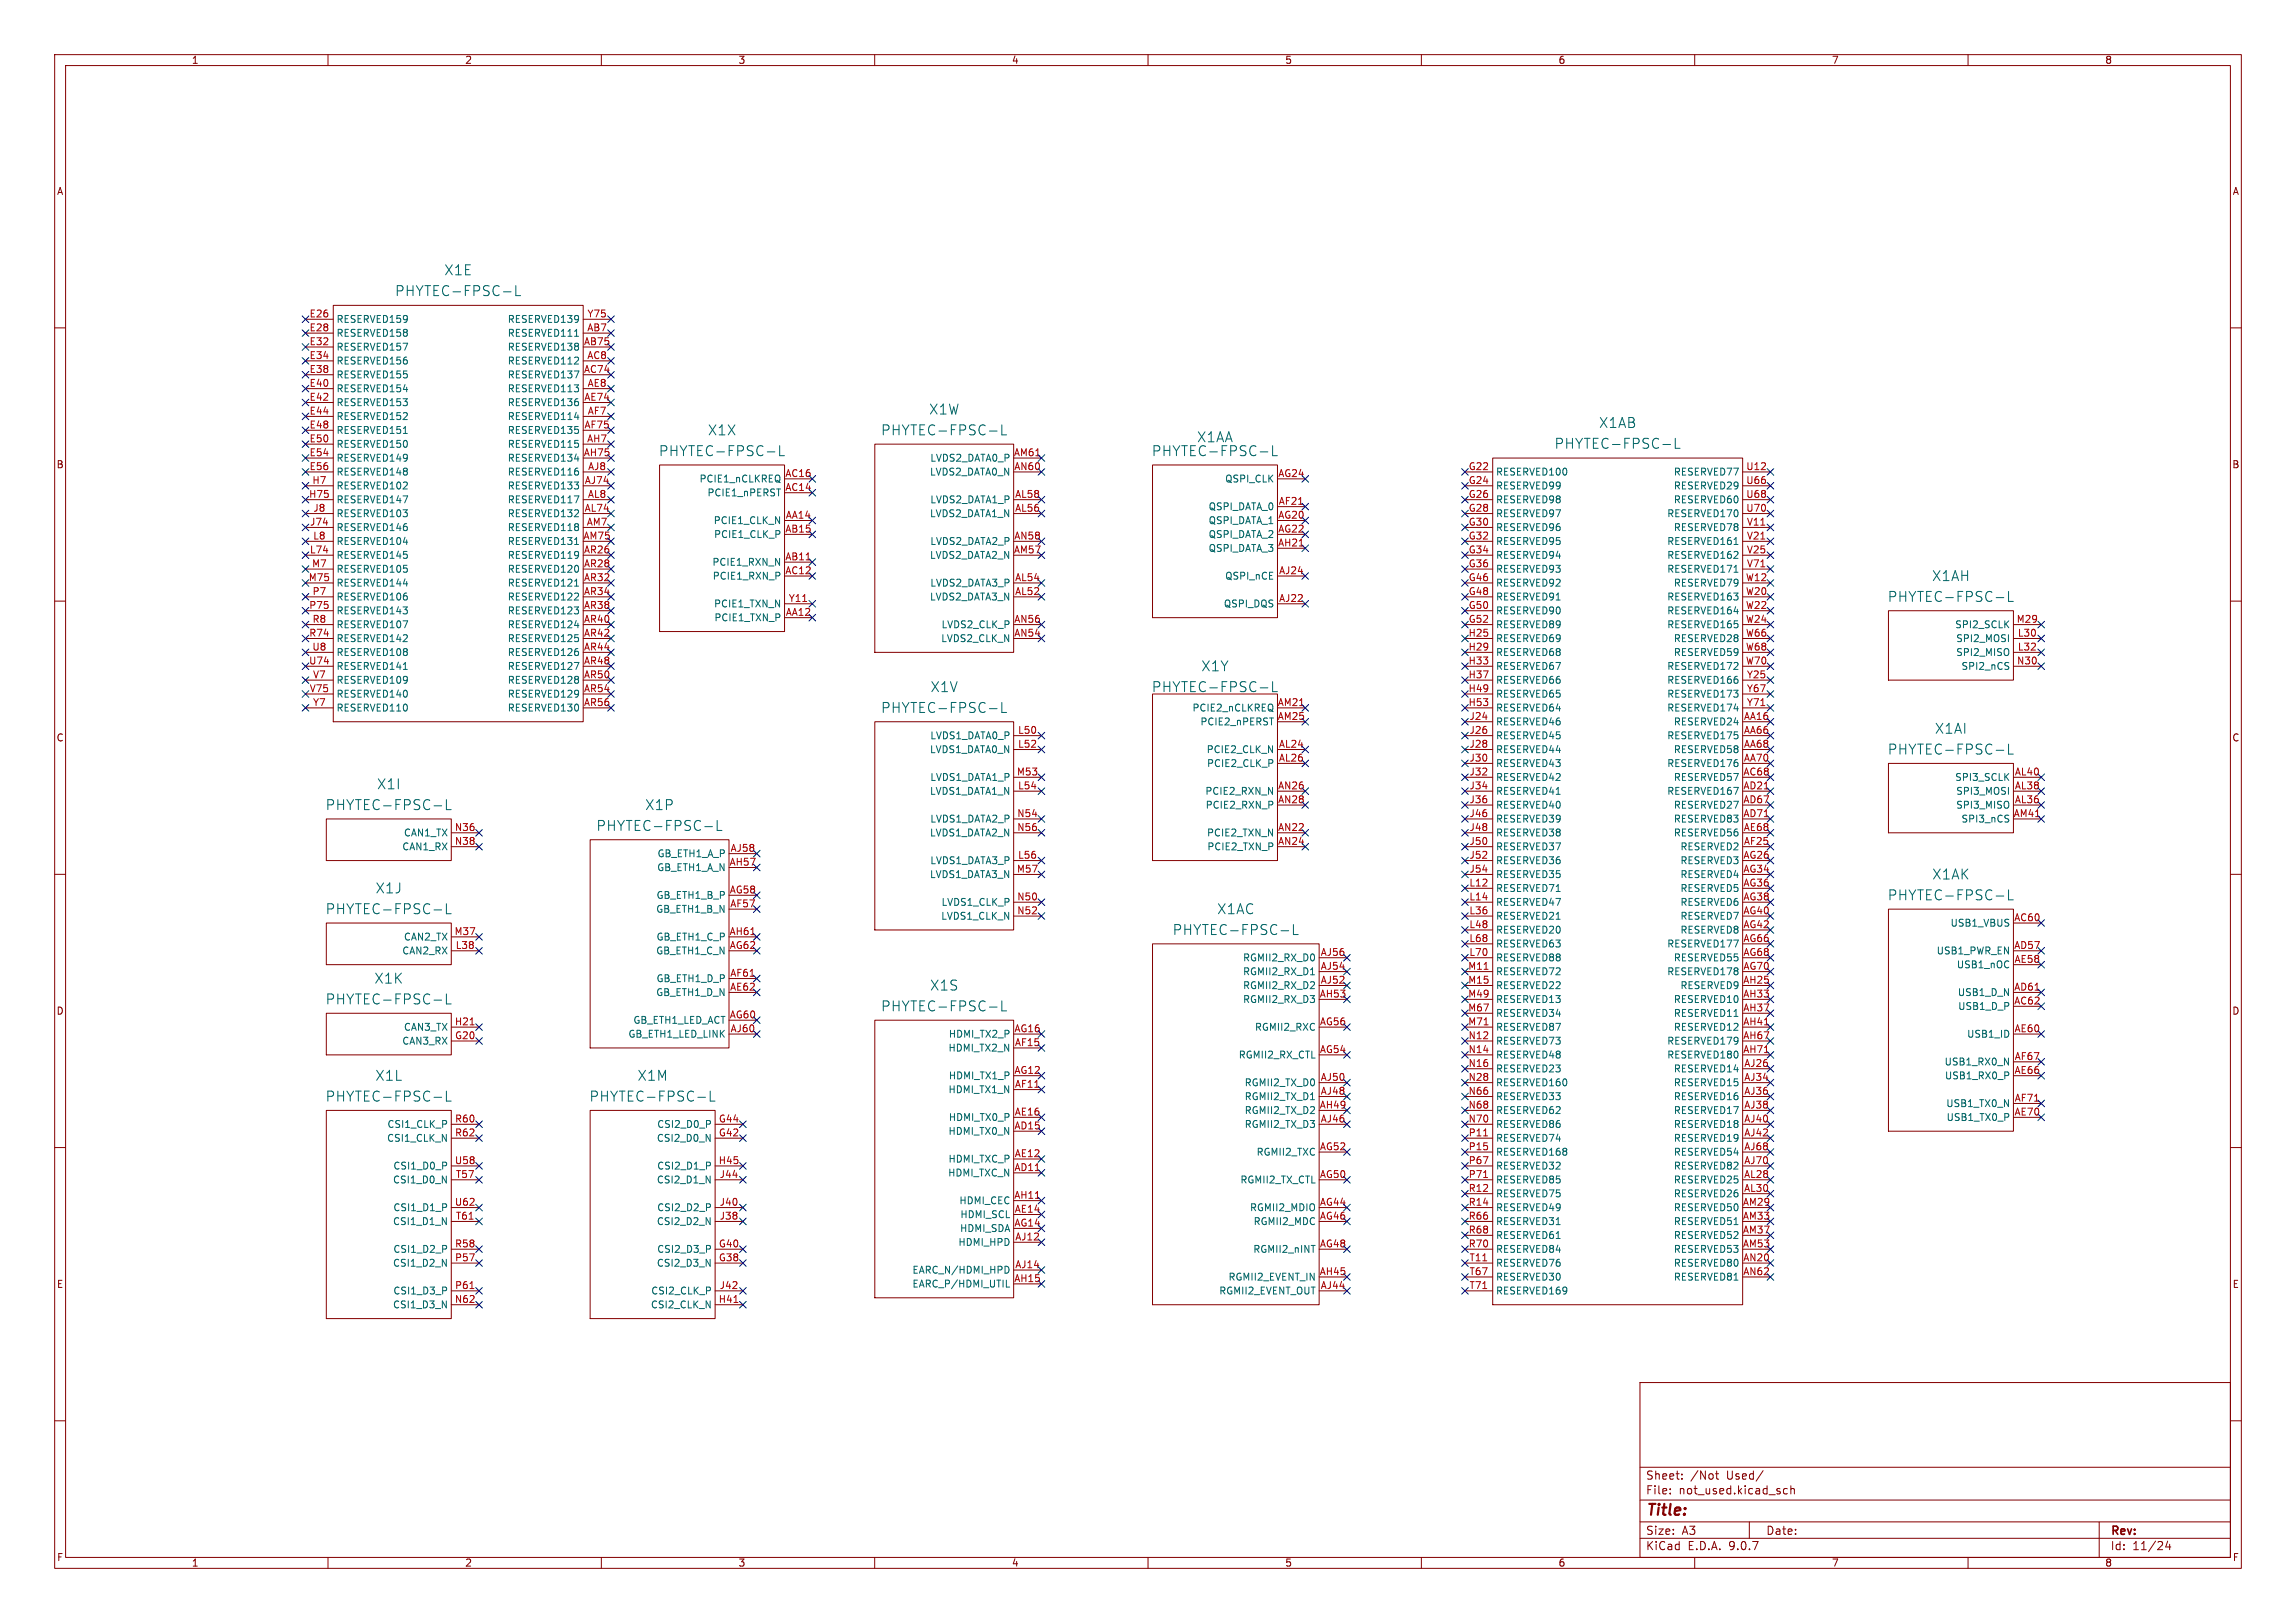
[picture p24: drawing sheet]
<svg xmlns="http://www.w3.org/2000/svg" width="420mm" height="297mm" viewBox="0 0 420 297" stroke-linecap="round" stroke-linejoin="round" font-family="sans-serif">
<defs><g id="words">
<text font-size="2.8" fill="#840000" x="301" y="277.9">Title:</text>
<g font-size="2.5" fill="#006464">
<text x="81.2" y="50.6">X1E</text>
<text x="72.2" y="54.4">PHYTEC-FPSC-L</text>
<text x="169.9" y="76.1">X1W</text>
<text x="120.5" y="83.7">PHYTEC-FPSC-L</text>
<text x="129.4" y="79.9">X1X</text>
<text x="161.1" y="79.9">PHYTEC-FPSC-L</text>
<text x="210.6" y="83.7">PHYTEC-FPSC-L</text>
<text x="218.9" y="81.2">X1AA</text>
<text x="284.3" y="82.3">PHYTEC-FPSC-L</text>
<text x="292.4" y="78.5">X1AB</text>
<text x="353.3" y="106.6">X1AH</text>
<text x="345.2" y="110.4">PHYTEC-FPSC-L</text>
<text x="219.7" y="123.1">X1Y</text>
<text x="161.1" y="130.7">PHYTEC-FPSC-L</text>
<text x="170.1" y="126.9">X1V</text>
<text x="210.6" y="126.9">PHYTEC-FPSC-L</text>
<text x="353.9" y="134.5">X1AI</text>
<text x="345.2" y="138.3">PHYTEC-FPSC-L</text>
<text x="59.5" y="148.5">PHYTEC-FPSC-L</text>
<text x="68.9" y="144.7">X1I</text>
<text x="117.9" y="148.5">X1P</text>
<text x="109" y="152.3">PHYTEC-FPSC-L</text>
<text x="353.4" y="161.2">X1AK</text>
<text x="59.5" y="167.5">PHYTEC-FPSC-L</text>
<text x="68.6" y="163.7">X1J</text>
<text x="222.6" y="167.5">X1AC</text>
<text x="345.2" y="165">PHYTEC-FPSC-L</text>
<text x="214.4" y="171.3">PHYTEC-FPSC-L</text>
<text x="59.5" y="184">PHYTEC-FPSC-L</text>
<text x="68.4" y="180.2">X1K</text>
<text x="161.1" y="185.3">PHYTEC-FPSC-L</text>
<text x="170.1" y="181.5">X1S</text>
<text x="68.6" y="198">X1L</text>
<text x="116.5" y="198">X1M</text>
<text x="59.5" y="201.8">PHYTEC-FPSC-L</text>
<text x="107.8" y="201.8">PHYTEC-FPSC-L</text>
</g>
<g font-size="2.1" fill="#840000">
<text x="301" y="273.7">File:</text>
<text x="301" y="271">Sheet:</text>
<text x="307.1" y="273.7">not_used.kicad_sch</text>
<text x="309.2" y="271">/Not</text>
<text x="315.9" y="271">Used/</text>
<text x="301" y="281.1">Size:</text>
<text x="307.6" y="281.1">A3</text>
<text x="323" y="281.1">Date:</text>
<text x="386" y="281.3">Rev:</text>
<text x="301" y="283.9">KiCad</text>
<text x="308.7" y="283.9">E.D.A.</text>
<text x="316.3" y="283.9">9.0.7</text>
<text x="386" y="283.9">Id:</text>
<text x="390.1" y="283.9">11/24</text>
</g>
<g font-size="1.8" fill="#840000">
<text x="35" y="11.9">1</text>
<text x="85" y="11.9">2</text>
<text x="135" y="11.9">3</text>
<text x="185" y="11.9">4</text>
<text x="235" y="11.9">5</text>
<text x="285" y="11.9">6</text>
<text x="335" y="11.9">7</text>
<text x="385" y="11.9">8</text>
<text x="10.3" y="35.9">A</text>
<text x="408.3" y="35.9">A</text>
<text x="10.3" y="85.9">B</text>
<text x="408.2" y="85.9">B</text>
<text x="10.3" y="135.9">C</text>
<text x="408.2" y="135.9">C</text>
<text x="10.3" y="185.9">D</text>
<text x="408.2" y="185.9">D</text>
<text x="10.3" y="235.9">E</text>
<text x="408.3" y="235.9">E</text>
<text x="10.3" y="285.9">F</text>
<text x="35" y="286.9">1</text>
<text x="85" y="286.9">2</text>
<text x="135" y="286.9">3</text>
<text x="185" y="286.9">4</text>
<text x="235" y="286.9">5</text>
<text x="285" y="286.9">6</text>
<text x="335" y="286.9">7</text>
<text x="385" y="286.9">8</text>
<text x="408.3" y="285.9">F</text>
</g>
<g font-size="1.8" fill="#a90000">
<text x="56.5" y="58.2">E26</text>
<text x="107.4" y="58.2">Y75</text>
<text x="56.5" y="60.7">E28</text>
<text x="56.5" y="63.2">E32</text>
<text x="56.5" y="65.8">E34</text>
<text x="106.7" y="63.2">AB75</text>
<text x="107.3" y="60.7">AB7</text>
<text x="107.3" y="65.8">AC8</text>
<text x="56.5" y="68.3">E38</text>
<text x="56.5" y="70.9">E40</text>
<text x="106.7" y="68.3">AC74</text>
<text x="107.4" y="70.9">AE8</text>
<text x="56.5" y="73.4">E42</text>
<text x="56.5" y="75.9">E44</text>
<text x="106.8" y="73.4">AE74</text>
<text x="107.4" y="75.9">AF7</text>
<text x="56.5" y="78.5">E48</text>
<text x="56.5" y="81">E50</text>
<text x="56.5" y="83.6">E54</text>
<text x="106.7" y="83.6">AH75</text>
<text x="106.8" y="78.5">AF75</text>
<text x="107.3" y="81">AH7</text>
<text x="185.4" y="83.6">AM61</text>
<text x="56.5" y="86.1">E56</text>
<text x="57" y="88.6">H7</text>
<text x="106.9" y="88.6">AJ74</text>
<text x="107.5" y="86.1">AJ8</text>
<text x="143.6" y="87.4">AC16</text>
<text x="143.6" y="89.9">AC14</text>
<text x="185.4" y="86.1">AN60</text>
<text x="233.7" y="87.4">AG24</text>
<text x="268.6" y="86.1">G22</text>
<text x="268.6" y="88.6">G24</text>
<text x="319.3" y="86.1">U12</text>
<text x="319.3" y="88.6">U66</text>
<text x="56.4" y="91.2">H75</text>
<text x="57.2" y="93.7">J8</text>
<text x="106.9" y="93.7">AL74</text>
<text x="107.5" y="91.2">AL8</text>
<text x="143.7" y="95">AA14</text>
<text x="185.6" y="91.2">AL58</text>
<text x="185.6" y="93.7">AL56</text>
<text x="233.7" y="95">AG20</text>
<text x="233.8" y="92.5">AF21</text>
<text x="268.6" y="91.2">G26</text>
<text x="268.6" y="93.7">G28</text>
<text x="319.3" y="91.2">U68</text>
<text x="319.3" y="93.7">U70</text>
<text x="56.6" y="101.3">L74</text>
<text x="56.6" y="96.3">J74</text>
<text x="57.2" y="98.8">L8</text>
<text x="106.6" y="98.8">AM75</text>
<text x="106.7" y="101.3">AR26</text>
<text x="107.2" y="96.3">AM7</text>
<text x="143.6" y="97.5">AB15</text>
<text x="185.4" y="101.3">AM57</text>
<text x="185.4" y="98.8">AN58</text>
<text x="233.7" y="100.1">AH21</text>
<text x="233.7" y="97.5">AG22</text>
<text x="268.6" y="96.3">G30</text>
<text x="268.6" y="98.8">G32</text>
<text x="268.6" y="101.3">G34</text>
<text x="319.5" y="96.3">V11</text>
<text x="319.5" y="98.8">V21</text>
<text x="319.5" y="101.3">V25</text>
<text x="56.4" y="106.4">M75</text>
<text x="57" y="103.9">M7</text>
<text x="106.7" y="103.9">AR28</text>
<text x="106.7" y="106.4">AR32</text>
<text x="143.6" y="102.6">AB11</text>
<text x="143.6" y="105.2">AC12</text>
<text x="185.6" y="106.4">AL54</text>
<text x="233.9" y="105.2">AJ24</text>
<text x="268.6" y="103.9">G36</text>
<text x="268.6" y="106.4">G46</text>
<text x="319.3" y="106.4">W12</text>
<text x="319.5" y="103.9">V71</text>
<text x="56.5" y="111.5">P75</text>
<text x="57.1" y="109">P7</text>
<text x="106.7" y="109">AR34</text>
<text x="106.7" y="111.5">AR38</text>
<text x="143.7" y="112.8">AA12</text>
<text x="144.2" y="110.2">Y11</text>
<text x="185.6" y="109">AL52</text>
<text x="233.9" y="110.2">AJ22</text>
<text x="268.6" y="109">G48</text>
<text x="268.6" y="111.5">G50</text>
<text x="319.3" y="109">W20</text>
<text x="319.3" y="111.5">W22</text>
<text x="56.5" y="116.6">R74</text>
<text x="57" y="119.1">U8</text>
<text x="57.1" y="114">R8</text>
<text x="106.7" y="114">AR40</text>
<text x="106.7" y="116.6">AR42</text>
<text x="106.7" y="119.1">AR44</text>
<text x="185.4" y="114">AN56</text>
<text x="185.4" y="116.6">AN54</text>
<text x="268.5" y="116.6">H25</text>
<text x="268.5" y="119.1">H29</text>
<text x="268.6" y="114">G52</text>
<text x="319.3" y="114">W24</text>
<text x="319.3" y="116.6">W66</text>
<text x="319.3" y="119.1">W68</text>
<text x="368.8" y="114">M29</text>
<text x="369" y="116.6">L30</text>
<text x="369" y="119.1">L32</text>
<text x="56.4" y="121.7">U74</text>
<text x="57.2" y="124.2">V7</text>
<text x="106.7" y="121.7">AR48</text>
<text x="106.7" y="124.2">AR50</text>
<text x="268.5" y="121.7">H33</text>
<text x="268.5" y="124.2">H37</text>
<text x="319.3" y="121.7">W70</text>
<text x="319.5" y="124.2">Y25</text>
<text x="368.9" y="121.7">N30</text>
<text x="56.6" y="126.7">V75</text>
<text x="57.2" y="129.3">Y7</text>
<text x="106.7" y="126.7">AR54</text>
<text x="106.7" y="129.3">AR56</text>
<text x="233.6" y="129.3">AM21</text>
<text x="233.6" y="131.8">AM25</text>
<text x="268.5" y="126.7">H49</text>
<text x="268.5" y="129.3">H53</text>
<text x="268.7" y="131.8">J24</text>
<text x="318.9" y="131.8">AA16</text>
<text x="319.5" y="126.7">Y67</text>
<text x="319.5" y="129.3">Y71</text>
<text x="186.1" y="134.4">L50</text>
<text x="186.1" y="136.9">L52</text>
<text x="233.9" y="136.9">AL24</text>
<text x="268.7" y="134.4">J26</text>
<text x="268.7" y="136.9">J28</text>
<text x="318.9" y="134.4">AA66</text>
<text x="318.9" y="136.9">AA68</text>
<text x="185.9" y="142">M53</text>
<text x="233.9" y="139.4">AL26</text>
<text x="268.7" y="139.4">J30</text>
<text x="268.7" y="142">J32</text>
<text x="318.8" y="142">AC68</text>
<text x="318.9" y="139.4">AA70</text>
<text x="368.5" y="142">AL40</text>
<text x="186" y="149.6">N54</text>
<text x="186.1" y="144.5">L54</text>
<text x="233.7" y="144.5">AN26</text>
<text x="233.7" y="147.1">AN28</text>
<text x="268.7" y="144.5">J34</text>
<text x="268.7" y="147.1">J36</text>
<text x="268.7" y="149.6">J46</text>
<text x="318.8" y="144.5">AD21</text>
<text x="318.8" y="147.1">AD67</text>
<text x="318.8" y="149.6">AD71</text>
<text x="368.3" y="149.6">AM41</text>
<text x="368.5" y="144.5">AL38</text>
<text x="368.5" y="147.1">AL36</text>
<text x="83.1" y="152.1">N36</text>
<text x="83.1" y="154.7">N38</text>
<text x="133.6" y="156">AJ58</text>
<text x="186" y="152.1">N56</text>
<text x="233.7" y="152.1">AN22</text>
<text x="233.7" y="154.7">AN24</text>
<text x="268.7" y="152.1">J48</text>
<text x="268.7" y="154.7">J50</text>
<text x="318.9" y="152.1">AE68</text>
<text x="318.9" y="154.7">AF25</text>
<text x="133.4" y="158.5">AH57</text>
<text x="185.9" y="159.8">M57</text>
<text x="186.1" y="157.2">L56</text>
<text x="268.7" y="157.2">J52</text>
<text x="268.7" y="159.8">J54</text>
<text x="318.8" y="157.2">AG26</text>
<text x="318.8" y="159.8">AG34</text>
<text x="133.4" y="163.6">AG58</text>
<text x="133.5" y="166.1">AF57</text>
<text x="186" y="164.8">N50</text>
<text x="186" y="167.4">N52</text>
<text x="268.7" y="162.3">L12</text>
<text x="268.7" y="164.8">L14</text>
<text x="268.7" y="167.4">L36</text>
<text x="318.8" y="162.3">AG36</text>
<text x="318.8" y="164.8">AG38</text>
<text x="318.8" y="167.4">AG40</text>
<text x="83.1" y="171.2">M37</text>
<text x="83.3" y="173.7">L38</text>
<text x="133.4" y="171.2">AH61</text>
<text x="133.4" y="173.7">AG62</text>
<text x="268.7" y="169.9">L48</text>
<text x="268.7" y="172.5">L68</text>
<text x="318.8" y="169.9">AG42</text>
<text x="318.8" y="172.5">AG66</text>
<text x="368.3" y="168.7">AC60</text>
<text x="368.3" y="173.7">AD57</text>
<text x="133.5" y="178.8">AF61</text>
<text x="241.5" y="175">AJ56</text>
<text x="241.5" y="177.5">AJ54</text>
<text x="268.5" y="177.5">M11</text>
<text x="268.7" y="175">L70</text>
<text x="318.8" y="175">AG68</text>
<text x="318.8" y="177.5">AG70</text>
<text x="368.4" y="176.3">AE58</text>
<text x="133.5" y="181.4">AE62</text>
<text x="241.3" y="182.6">AH53</text>
<text x="241.5" y="180.1">AJ52</text>
<text x="268.5" y="180.1">M15</text>
<text x="268.5" y="182.6">M49</text>
<text x="268.5" y="185.2">M67</text>
<text x="318.8" y="180.1">AH25</text>
<text x="318.8" y="182.6">AH33</text>
<text x="318.8" y="185.2">AH37</text>
<text x="368.3" y="181.4">AD61</text>
<text x="368.3" y="183.9">AC62</text>
<text x="83.1" y="187.7">H21</text>
<text x="83.1" y="190.2">G20</text>
<text x="133.4" y="186.4">AG60</text>
<text x="133.6" y="189">AJ60</text>
<text x="185.5" y="189">AG16</text>
<text x="185.6" y="191.5">AF15</text>
<text x="241.3" y="187.7">AG56</text>
<text x="268.5" y="187.7">M71</text>
<text x="268.5" y="190.2">N12</text>
<text x="318.8" y="187.7">AH41</text>
<text x="318.8" y="190.2">AH67</text>
<text x="368.4" y="189">AE60</text>
<text x="185.5" y="196.6">AG12</text>
<text x="241.3" y="192.8">AG54</text>
<text x="241.5" y="197.9">AJ50</text>
<text x="268.5" y="192.8">N14</text>
<text x="268.5" y="195.3">N16</text>
<text x="268.5" y="197.9">N28</text>
<text x="318.8" y="192.8">AH71</text>
<text x="319" y="195.3">AJ26</text>
<text x="319" y="197.9">AJ34</text>
<text x="368.4" y="196.6">AE66</text>
<text x="368.4" y="194.1">AF67</text>
<text x="185.6" y="199.1">AF11</text>
<text x="241.3" y="202.9">AH49</text>
<text x="241.5" y="200.4">AJ48</text>
<text x="268.5" y="200.4">N66</text>
<text x="268.5" y="202.9">N68</text>
<text x="319" y="200.4">AJ36</text>
<text x="319" y="202.9">AJ38</text>
<text x="368.4" y="201.7">AF71</text>
<text x="83.1" y="205.5">R60</text>
<text x="83.1" y="208">R62</text>
<text x="131.4" y="205.5">G44</text>
<text x="131.4" y="208">G42</text>
<text x="185.5" y="206.8">AD15</text>
<text x="185.5" y="204.2">AE16</text>
<text x="241.5" y="205.5">AJ46</text>
<text x="268.5" y="205.5">N70</text>
<text x="268.6" y="208">P11</text>
<text x="319" y="205.5">AJ40</text>
<text x="319" y="208">AJ42</text>
<text x="368.4" y="204.2">AE70</text>
<text x="83.1" y="213.1">U58</text>
<text x="83.3" y="215.6">T57</text>
<text x="131.4" y="213.1">H45</text>
<text x="131.6" y="215.6">J44</text>
<text x="185.5" y="214.4">AD11</text>
<text x="185.5" y="211.8">AE12</text>
<text x="241.3" y="210.6">AG52</text>
<text x="241.3" y="215.6">AG50</text>
<text x="268.6" y="210.6">P15</text>
<text x="268.6" y="213.1">P67</text>
<text x="268.6" y="215.6">P71</text>
<text x="318.9" y="215.6">AL28</text>
<text x="319" y="210.6">AJ68</text>
<text x="319" y="213.1">AJ70</text>
<text x="83.1" y="220.7">U62</text>
<text x="131.6" y="220.7">J40</text>
<text x="185.4" y="219.5">AH11</text>
<text x="185.5" y="222">AE14</text>
<text x="241.3" y="220.7">AG44</text>
<text x="268.6" y="218.2">R12</text>
<text x="268.6" y="220.7">R14</text>
<text x="318.7" y="220.7">AM29</text>
<text x="318.9" y="218.2">AL30</text>
<text x="83.3" y="223.3">T61</text>
<text x="131.6" y="223.3">J38</text>
<text x="185.5" y="224.5">AG14</text>
<text x="185.6" y="227.1">AJ12</text>
<text x="241.3" y="223.3">AG46</text>
<text x="268.6" y="223.3">R66</text>
<text x="268.6" y="225.8">R68</text>
<text x="318.7" y="223.3">AM33</text>
<text x="318.7" y="225.8">AM37</text>
<text x="83.1" y="228.3">R58</text>
<text x="83.1" y="230.9">P57</text>
<text x="131.4" y="228.3">G40</text>
<text x="131.4" y="230.9">G38</text>
<text x="185.6" y="232.2">AJ14</text>
<text x="241.3" y="233.4">AH45</text>
<text x="241.3" y="228.3">AG48</text>
<text x="268.6" y="228.3">R70</text>
<text x="268.7" y="230.9">T11</text>
<text x="268.7" y="233.4">T67</text>
<text x="318.7" y="228.3">AM53</text>
<text x="318.8" y="230.9">AN20</text>
<text x="318.8" y="233.4">AN62</text>
<text x="83.1" y="238.5">N62</text>
<text x="83.1" y="236">P61</text>
<text x="131.4" y="238.5">H41</text>
<text x="131.6" y="236">J42</text>
<text x="185.4" y="234.7">AH15</text>
<text x="241.5" y="236">AJ44</text>
<text x="268.7" y="236">T71</text>
</g>
<g font-size="1.8" fill="#006464">
<text x="61.5" y="59.3">RESERVED159</text>
<text x="92.8" y="59.3">RESERVED139</text>
<text x="61.5" y="61.8">RESERVED158</text>
<text x="61.5" y="64.4">RESERVED157</text>
<text x="92.8" y="61.8">RESERVED111</text>
<text x="92.8" y="64.4">RESERVED138</text>
<text x="61.5" y="66.9">RESERVED156</text>
<text x="61.5" y="69.4">RESERVED155</text>
<text x="61.5" y="72">RESERVED154</text>
<text x="92.8" y="66.9">RESERVED112</text>
<text x="92.8" y="69.4">RESERVED137</text>
<text x="92.8" y="72">RESERVED113</text>
<text x="61.5" y="74.5">RESERVED153</text>
<text x="61.5" y="77.1">RESERVED152</text>
<text x="92.8" y="74.5">RESERVED136</text>
<text x="92.8" y="77.1">RESERVED114</text>
<text x="61.5" y="79.6">RESERVED151</text>
<text x="61.5" y="82.1">RESERVED150</text>
<text x="92.8" y="79.6">RESERVED135</text>
<text x="92.8" y="82.1">RESERVED115</text>
<text x="61.5" y="84.7">RESERVED149</text>
<text x="61.5" y="87.2">RESERVED148</text>
<text x="61.5" y="89.8">RESERVED102</text>
<text x="92.8" y="84.7">RESERVED134</text>
<text x="92.8" y="87.2">RESERVED116</text>
<text x="92.8" y="89.8">RESERVED133</text>
<text x="127.9" y="88.5">PCIE1_nCLKREQ</text>
<text x="170" y="87.2">LVDS2_DATA0_N</text>
<text x="170.1" y="84.7">LVDS2_DATA0_P</text>
<text x="224" y="88.5">QSPI_CLK</text>
<text x="273.6" y="87.2">RESERVED100</text>
<text x="273.6" y="89.8">RESERVED99</text>
<text x="306.1" y="87.2">RESERVED77</text>
<text x="306.1" y="89.8">RESERVED29</text>
<text x="61.5" y="92.3">RESERVED147</text>
<text x="61.5" y="94.8">RESERVED103</text>
<text x="92.8" y="92.3">RESERVED117</text>
<text x="92.8" y="94.8">RESERVED132</text>
<text x="129.3" y="91">PCIE1_nPERST</text>
<text x="170" y="94.8">LVDS2_DATA1_N</text>
<text x="170.1" y="92.3">LVDS2_DATA1_P</text>
<text x="221" y="93.6">QSPI_DATA_0</text>
<text x="273.6" y="92.3">RESERVED98</text>
<text x="273.6" y="94.8">RESERVED97</text>
<text x="304.9" y="94.8">RESERVED170</text>
<text x="306.1" y="92.3">RESERVED60</text>
<text x="61.5" y="97.4">RESERVED146</text>
<text x="61.5" y="99.9">RESERVED104</text>
<text x="92.8" y="97.4">RESERVED118</text>
<text x="92.8" y="99.9">RESERVED131</text>
<text x="130.5" y="96.1">PCIE1_CLK_N</text>
<text x="130.5" y="98.7">PCIE1_CLK_P</text>
<text x="170.1" y="99.9">LVDS2_DATA2_P</text>
<text x="221" y="96.1">QSPI_DATA_1</text>
<text x="221" y="98.7">QSPI_DATA_2</text>
<text x="221" y="101.2">QSPI_DATA_3</text>
<text x="273.6" y="97.4">RESERVED96</text>
<text x="273.6" y="99.9">RESERVED95</text>
<text x="304.9" y="99.9">RESERVED161</text>
<text x="306.1" y="97.4">RESERVED78</text>
<text x="61.5" y="102.5">RESERVED145</text>
<text x="61.5" y="105">RESERVED105</text>
<text x="61.5" y="107.5">RESERVED144</text>
<text x="92.8" y="102.5">RESERVED119</text>
<text x="92.8" y="105">RESERVED120</text>
<text x="92.8" y="107.5">RESERVED121</text>
<text x="130.2" y="103.7">PCIE1_RXN_N</text>
<text x="130.3" y="106.3">PCIE1_RXN_P</text>
<text x="170" y="102.5">LVDS2_DATA2_N</text>
<text x="170.1" y="107.5">LVDS2_DATA3_P</text>
<text x="224" y="106.3">QSPI_nCE</text>
<text x="273.6" y="102.5">RESERVED94</text>
<text x="273.6" y="105">RESERVED93</text>
<text x="273.6" y="107.5">RESERVED92</text>
<text x="304.9" y="102.5">RESERVED162</text>
<text x="304.9" y="105">RESERVED171</text>
<text x="306.1" y="107.5">RESERVED79</text>
<text x="61.5" y="110.1">RESERVED106</text>
<text x="61.5" y="112.6">RESERVED143</text>
<text x="92.8" y="110.1">RESERVED122</text>
<text x="92.8" y="112.6">RESERVED123</text>
<text x="130.5" y="111.4">PCIE1_TXN_N</text>
<text x="130.6" y="113.9">PCIE1_TXN_P</text>
<text x="170" y="110.1">LVDS2_DATA3_N</text>
<text x="223.8" y="111.4">QSPI_DQS</text>
<text x="273.6" y="110.1">RESERVED91</text>
<text x="273.6" y="112.6">RESERVED90</text>
<text x="304.9" y="110.1">RESERVED163</text>
<text x="304.9" y="112.6">RESERVED164</text>
<text x="61.5" y="115.2">RESERVED107</text>
<text x="61.5" y="117.7">RESERVED142</text>
<text x="92.8" y="115.2">RESERVED124</text>
<text x="92.8" y="117.7">RESERVED125</text>
<text x="172.1" y="117.7">LVDS2_CLK_N</text>
<text x="172.1" y="115.2">LVDS2_CLK_P</text>
<text x="273.6" y="115.2">RESERVED89</text>
<text x="273.6" y="117.7">RESERVED69</text>
<text x="304.9" y="115.2">RESERVED165</text>
<text x="306.1" y="117.7">RESERVED28</text>
<text x="357.5" y="115.2">SPI2_SCLK</text>
<text x="357.7" y="117.7">SPI2_MOSI</text>
<text x="61.5" y="120.2">RESERVED108</text>
<text x="61.5" y="122.8">RESERVED141</text>
<text x="61.5" y="125.3">RESERVED109</text>
<text x="92.8" y="120.2">RESERVED126</text>
<text x="92.8" y="122.8">RESERVED127</text>
<text x="92.8" y="125.3">RESERVED128</text>
<text x="273.6" y="120.2">RESERVED68</text>
<text x="273.6" y="122.8">RESERVED67</text>
<text x="273.6" y="125.3">RESERVED66</text>
<text x="304.9" y="122.8">RESERVED172</text>
<text x="304.9" y="125.3">RESERVED166</text>
<text x="306.1" y="120.2">RESERVED59</text>
<text x="357.7" y="120.2">SPI2_MISO</text>
<text x="358.7" y="122.8">SPI2_nCS</text>
<text x="61.5" y="127.9">RESERVED140</text>
<text x="61.5" y="130.4">RESERVED110</text>
<text x="92.8" y="127.9">RESERVED129</text>
<text x="92.8" y="130.4">RESERVED130</text>
<text x="218" y="130.4">PCIE2_nCLKREQ</text>
<text x="273.6" y="127.9">RESERVED65</text>
<text x="273.6" y="130.4">RESERVED64</text>
<text x="304.9" y="127.9">RESERVED173</text>
<text x="304.9" y="130.4">RESERVED174</text>
<text x="170.1" y="135.5">LVDS1_DATA0_P</text>
<text x="219.5" y="132.9">PCIE2_nPERST</text>
<text x="273.6" y="132.9">RESERVED46</text>
<text x="273.6" y="135.5">RESERVED45</text>
<text x="304.9" y="135.5">RESERVED175</text>
<text x="306.1" y="132.9">RESERVED24</text>
<text x="170" y="138">LVDS1_DATA0_N</text>
<text x="170.1" y="143.1">LVDS1_DATA1_P</text>
<text x="220.6" y="138">PCIE2_CLK_N</text>
<text x="220.7" y="140.6">PCIE2_CLK_P</text>
<text x="273.6" y="138">RESERVED44</text>
<text x="273.6" y="140.6">RESERVED43</text>
<text x="273.6" y="143.1">RESERVED42</text>
<text x="304.9" y="140.6">RESERVED176</text>
<text x="306.1" y="138">RESERVED58</text>
<text x="306.1" y="143.1">RESERVED57</text>
<text x="357.5" y="143.1">SPI3_SCLK</text>
<text x="170" y="145.6">LVDS1_DATA1_N</text>
<text x="220.4" y="145.6">PCIE2_RXN_N</text>
<text x="220.5" y="148.2">PCIE2_RXN_P</text>
<text x="273.6" y="145.6">RESERVED41</text>
<text x="273.6" y="148.2">RESERVED40</text>
<text x="304.9" y="145.6">RESERVED167</text>
<text x="306.1" y="148.2">RESERVED27</text>
<text x="357.7" y="145.6">SPI3_MOSI</text>
<text x="357.7" y="148.2">SPI3_MISO</text>
<text x="73.5" y="155.8">CAN1_RX</text>
<text x="73.8" y="153.3">CAN1_TX</text>
<text x="170" y="153.3">LVDS1_DATA2_N</text>
<text x="170.1" y="150.7">LVDS1_DATA2_P</text>
<text x="220.7" y="153.3">PCIE2_TXN_N</text>
<text x="220.8" y="155.8">PCIE2_TXN_P</text>
<text x="273.6" y="150.7">RESERVED39</text>
<text x="273.6" y="153.3">RESERVED38</text>
<text x="273.6" y="155.8">RESERVED37</text>
<text x="306.1" y="150.7">RESERVED83</text>
<text x="306.1" y="153.3">RESERVED56</text>
<text x="307.3" y="155.8">RESERVED2</text>
<text x="358.7" y="150.7">SPI3_nCS</text>
<text x="120.1" y="159.6">GB_ETH1_A_N</text>
<text x="120.2" y="157.1">GB_ETH1_A_P</text>
<text x="170" y="160.9">LVDS1_DATA3_N</text>
<text x="170.1" y="158.3">LVDS1_DATA3_P</text>
<text x="273.6" y="158.3">RESERVED36</text>
<text x="273.6" y="160.9">RESERVED35</text>
<text x="307.3" y="158.3">RESERVED3</text>
<text x="307.3" y="160.9">RESERVED4</text>
<text x="119.9" y="167.2">GB_ETH1_B_N</text>
<text x="120" y="164.7">GB_ETH1_B_P</text>
<text x="172.1" y="166">LVDS1_CLK_P</text>
<text x="273.6" y="163.4">RESERVED71</text>
<text x="273.6" y="166">RESERVED47</text>
<text x="307.3" y="163.4">RESERVED5</text>
<text x="307.3" y="166">RESERVED6</text>
<text x="73.8" y="172.3">CAN2_TX</text>
<text x="120" y="172.3">GB_ETH1_C_P</text>
<text x="172.1" y="168.5">LVDS1_CLK_N</text>
<text x="273.6" y="168.5">RESERVED21</text>
<text x="273.6" y="171">RESERVED20</text>
<text x="273.6" y="173.6">RESERVED63</text>
<text x="304.9" y="173.6">RESERVED177</text>
<text x="307.3" y="168.5">RESERVED7</text>
<text x="307.3" y="171">RESERVED8</text>
<text x="356.7" y="169.8">USB1_VBUS</text>
<text x="73.5" y="174.9">CAN2_RX</text>
<text x="119.9" y="174.9">GB_ETH1_C_N</text>
<text x="120" y="179.9">GB_ETH1_D_P</text>
<text x="227.3" y="176.1">RGMII2_RX_D0</text>
<text x="227.3" y="178.7">RGMII2_RX_D1</text>
<text x="273.6" y="176.1">RESERVED88</text>
<text x="273.6" y="178.7">RESERVED72</text>
<text x="304.9" y="178.7">RESERVED178</text>
<text x="306.1" y="176.1">RESERVED55</text>
<text x="354.2" y="174.9">USB1_PWR_EN</text>
<text x="357.9" y="177.4">USB1_nOC</text>
<text x="119.9" y="182.5">GB_ETH1_D_N</text>
<text x="227.3" y="181.2">RGMII2_RX_D2</text>
<text x="227.3" y="183.7">RGMII2_RX_D3</text>
<text x="273.6" y="181.2">RESERVED22</text>
<text x="273.6" y="183.7">RESERVED13</text>
<text x="306.1" y="183.7">RESERVED10</text>
<text x="307.3" y="181.2">RESERVED9</text>
<text x="358" y="182.5">USB1_D_N</text>
<text x="358.1" y="185">USB1_D_P</text>
<text x="73.5" y="191.4">CAN3_RX</text>
<text x="73.8" y="188.8">CAN3_TX</text>
<text x="114.9" y="190.1">GB_ETH1_LED_LINK</text>
<text x="115.8" y="187.6">GB_ETH1_LED_ACT</text>
<text x="173.5" y="190.1">HDMI_TX2_P</text>
<text x="229.5" y="188.8">RGMII2_RXC</text>
<text x="273.6" y="186.3">RESERVED34</text>
<text x="273.6" y="188.8">RESERVED87</text>
<text x="273.6" y="191.4">RESERVED73</text>
<text x="304.9" y="191.4">RESERVED179</text>
<text x="306.1" y="186.3">RESERVED11</text>
<text x="306.1" y="188.8">RESERVED12</text>
<text x="359.7" y="190.1">USB1_ID</text>
<text x="173.4" y="192.6">HDMI_TX2_N</text>
<text x="173.5" y="197.7">HDMI_TX1_P</text>
<text x="226.5" y="193.9">RGMII2_RX_CTL</text>
<text x="273.6" y="193.9">RESERVED48</text>
<text x="273.6" y="196.4">RESERVED23</text>
<text x="304.9" y="193.9">RESERVED180</text>
<text x="306.1" y="196.4">RESERVED14</text>
<text x="355.6" y="195.2">USB1_RX0_N</text>
<text x="355.7" y="197.7">USB1_RX0_P</text>
<text x="173.4" y="200.3">HDMI_TX1_N</text>
<text x="227.6" y="199">RGMII2_TX_D0</text>
<text x="227.6" y="201.5">RGMII2_TX_D1</text>
<text x="273.6" y="199">RESERVED160</text>
<text x="273.6" y="201.5">RESERVED33</text>
<text x="306.1" y="199">RESERVED15</text>
<text x="306.1" y="201.5">RESERVED16</text>
<text x="355.9" y="202.8">USB1_TX0_N</text>
<text x="70.7" y="209.1">CSI1_CLK_N</text>
<text x="70.8" y="206.6">CSI1_CLK_P</text>
<text x="120.1" y="209.1">CSI2_D0_N</text>
<text x="120.1" y="206.6">CSI2_D0_P</text>
<text x="173.4" y="207.9">HDMI_TX0_N</text>
<text x="173.5" y="205.3">HDMI_TX0_P</text>
<text x="227.6" y="204.1">RGMII2_TX_D2</text>
<text x="227.6" y="206.6">RGMII2_TX_D3</text>
<text x="273.6" y="204.1">RESERVED62</text>
<text x="273.6" y="206.6">RESERVED86</text>
<text x="273.6" y="209.1">RESERVED74</text>
<text x="306.1" y="204.1">RESERVED17</text>
<text x="306.1" y="206.6">RESERVED18</text>
<text x="306.1" y="209.1">RESERVED19</text>
<text x="356" y="205.3">USB1_TX0_P</text>
<text x="71.9" y="214.2">CSI1_D0_P</text>
<text x="120.1" y="214.2">CSI2_D1_P</text>
<text x="173.3" y="215.5">HDMI_TXC_N</text>
<text x="173.4" y="213">HDMI_TXC_P</text>
<text x="229.8" y="211.7">RGMII2_TXC</text>
<text x="273.6" y="211.7">RESERVED168</text>
<text x="273.6" y="214.2">RESERVED32</text>
<text x="306.1" y="211.7">RESERVED54</text>
<text x="306.1" y="214.2">RESERVED82</text>
<text x="71.8" y="216.8">CSI1_D0_N</text>
<text x="71.9" y="221.8">CSI1_D1_P</text>
<text x="120.1" y="216.8">CSI2_D1_N</text>
<text x="120.1" y="221.8">CSI2_D2_P</text>
<text x="175.4" y="220.6">HDMI_CEC</text>
<text x="226.8" y="216.8">RGMII2_TX_CTL</text>
<text x="228.6" y="221.8">RGMII2_MDIO</text>
<text x="273.6" y="216.8">RESERVED85</text>
<text x="273.6" y="219.3">RESERVED75</text>
<text x="273.6" y="221.8">RESERVED49</text>
<text x="306.1" y="216.8">RESERVED25</text>
<text x="306.1" y="219.3">RESERVED26</text>
<text x="306.1" y="221.8">RESERVED50</text>
<text x="71.8" y="224.4">CSI1_D1_N</text>
<text x="120.1" y="224.4">CSI2_D2_N</text>
<text x="175.5" y="225.7">HDMI_SDA</text>
<text x="175.6" y="223.1">HDMI_SCL</text>
<text x="229.2" y="224.4">RGMII2_MDC</text>
<text x="273.6" y="224.4">RESERVED31</text>
<text x="273.6" y="226.9">RESERVED61</text>
<text x="306.1" y="224.4">RESERVED51</text>
<text x="306.1" y="226.9">RESERVED52</text>
<text x="71.8" y="232">CSI1_D2_N</text>
<text x="71.9" y="229.5">CSI1_D2_P</text>
<text x="120.1" y="232">CSI2_D3_N</text>
<text x="120.1" y="229.5">CSI2_D3_P</text>
<text x="166.8" y="233.3">EARC_N/HDMI_HPD</text>
<text x="175.2" y="228.2">HDMI_HPD</text>
<text x="229.2" y="229.5">RGMII2_nINT</text>
<text x="273.6" y="229.5">RESERVED84</text>
<text x="273.6" y="232">RESERVED76</text>
<text x="306.1" y="229.5">RESERVED53</text>
<text x="306.1" y="232">RESERVED80</text>
<text x="71.8" y="239.6">CSI1_D3_N</text>
<text x="71.9" y="237.1">CSI1_D3_P</text>
<text x="119" y="239.6">CSI2_CLK_N</text>
<text x="119" y="237.1">CSI2_CLK_P</text>
<text x="166.8" y="235.8">EARC_P/HDMI_UTIL</text>
<text x="222.9" y="237.1">RGMII2_EVENT_OUT</text>
<text x="224.6" y="234.5">RGMII2_EVENT_IN</text>
<text x="273.6" y="234.5">RESERVED30</text>
<text x="273.6" y="237.1">RESERVED169</text>
<text x="306.1" y="234.5">RESERVED81</text>
</g>
</g></defs>
<g fill="none" stroke="#840000" stroke-width=".18">
<path d="M10 10h400v277h-400zM12 12h396v273h-396zM60 10v2M110 10v2M160 10v2M210 10v2M260 10v2M310 10v2M360 10v2M55.9 58.4h5.1M61 55.9h45.7v76.2h-45.7zM106.7 58.4h5.1"/>
<path d="M10 60h2M55.9 61h5.1M55.9 63.5h5.1M55.9 66h5.1M55.9 68.6h5.1M55.9 71.1h5.1M55.9 73.7h5.1M55.9 76.2h5.1M55.9 78.7h5.1M106.7 61h5.1M106.7 63.5h5.1M106.7 66h5.1"/>
<path d="M106.7 68.6h5.1M106.7 71.1h5.1M106.7 73.7h5.1M106.7 76.2h5.1M106.7 78.7h5.1M408 60h2M55.9 86.4h5.1M55.9 88.9h5.1M55.9 91.4h5.1M55.9 94h5.1M55.9 96.5h5.1M55.9 99.1h5.1"/>
<path d="M55.9 81.3h5.1M55.9 83.8h5.1M106.7 86.4h5.1M106.7 88.9h5.1M106.7 91.4h5.1M106.7 94h5.1M106.7 96.5h5.1M106.7 99.1h5.1M106.7 81.3h5.1M106.7 83.8h5.1M120.6 85.1h22.9v30.5h-22.9zM143.5 87.6h5.1"/>
<path d="M143.5 95.3h5.1M143.5 97.8h5.1M143.5 90.2h5.1M160 81.3h25.4v38.1h-25.4zM185.4 86.4h5.1M185.4 91.4h5.1M185.4 94h5.1M185.4 99.1h5.1M185.4 83.8h5.1M210.8 85.1h22.9v27.9h-22.9zM233.7 87.6h5.1M233.7 92.7h5.1"/>
<path d="M233.7 95.3h5.1M233.7 97.8h5.1M268 86.4h5M268 88.9h5M268 91.4h5M268 94h5M268 96.5h5M268 99.1h5M273 83.8h45.8v155h-45.8zM318.8 86.4h5M318.8 88.9h5M318.8 91.4h5"/>
<path d="M318.8 94h5M318.8 96.5h5M318.8 99.1h5M10 110h2M55.9 101.6h5.1M55.9 104.1h5.1M55.9 106.7h5.1M55.9 109.2h5.1M55.9 111.8h5.1M55.9 114.3h5.1M55.9 116.8h5.1M55.9 119.4h5.1"/>
<path d="M106.7 101.6h5.1M106.7 104.1h5.1M106.7 106.7h5.1M106.7 109.2h5.1M106.7 111.8h5.1M106.7 114.3h5.1M106.7 116.8h5.1M106.7 119.4h5.1M143.5 105.4h5.1M143.5 110.5h5.1M143.5 102.9h5.1M143.5 113h5.1"/>
<path d="M185.4 101.6h5.1M185.4 106.7h5.1M185.4 109.2h5.1M185.4 114.3h5.1M185.4 116.8h5.1M233.7 100.3h5.1M233.7 105.4h5.1M233.7 110.5h5.1M268 101.6h5M268 104.1h5M268 106.7h5M268 109.2h5"/>
<path d="M268 111.8h5M268 114.3h5M268 116.8h5M268 119.4h5M318.8 101.6h5M318.8 104.1h5M318.8 106.7h5M318.8 109.2h5M318.8 111.8h5M318.8 114.3h5M318.8 116.8h5M318.8 119.4h5"/>
<path d="M345.4 111.8h22.9v12.7h-22.9zM368.3 114.3h5.1M368.3 116.8h5.1M368.3 119.4h5.1M408 110h2M55.9 121.9h5.1M55.9 124.5h5.1M55.9 127h5.1M55.9 129.5h5.1M106.7 121.9h5.1M106.7 124.5h5.1M106.7 127h5.1"/>
<path d="M106.7 129.5h5.1M160 132.1h25.4v38.1h-25.4zM185.4 134.6h5.1M185.4 137.2h5.1M210.8 127h22.9v30.5h-22.9zM233.7 129.5h5.1M233.7 132.1h5.1M233.7 137.2h5.1M233.7 139.7h5.1M268 121.9h5M268 124.5h5M268 127h5"/>
<path d="M268 129.5h5M268 132.1h5M268 134.6h5M268 137.2h5M268 139.7h5M318.8 121.9h5M318.8 124.5h5M318.8 127h5M318.8 129.5h5M318.8 132.1h5M318.8 134.6h5M318.8 137.2h5"/>
<path d="M318.8 139.7h5M345.4 139.7h22.9v12.7h-22.9zM368.3 121.9h5.1M10 160h2M59.7 149.9h22.8v7.6h-22.8zM82.5 152.4h5.1M82.5 154.9h5.1M107.9 153.7h25.4v38.1h-25.4zM133.3 156.2h5.1M133.3 158.8h5.1M185.4 142.2h5.1M185.4 144.8h5.1"/>
<path d="M185.4 149.9h5.1M185.4 152.4h5.1M185.4 157.5h5.1M233.7 144.8h5.1M233.7 147.3h5.1M233.7 152.4h5.1M233.7 154.9h5.1M268 142.2h5M268 144.8h5M268 147.3h5M268 149.9h5M268 152.4h5"/>
<path d="M268 154.9h5M268 157.5h5M318.8 142.2h5M318.8 144.8h5M318.8 147.3h5M318.8 149.9h5M318.8 152.4h5M318.8 154.9h5M318.8 157.5h5M368.3 142.2h5.1M368.3 144.8h5.1M368.3 147.3h5.1"/>
<path d="M368.3 149.9h5.1M408 160h2M59.7 168.9h22.8v7.6h-22.8zM82.5 174h5.1M82.5 171.5h5.1M133.3 174h5.1M133.3 163.8h5.1M133.3 166.4h5.1M133.3 171.5h5.1M133.3 179.1h5.1M185.4 160h5.1M185.4 165.1h5.1"/>
<path d="M185.4 167.6h5.1M210.8 172.7h30.5v66.1h-30.5zM241.3 175.3h5.1M241.3 177.8h5.1M268 160h5M268 175.3h5M268 177.8h5M268 162.6h5M268 165.1h5M268 167.6h5M268 170.2h5M268 172.7h5"/>
<path d="M318.8 160h5M318.8 175.3h5M318.8 177.8h5M318.8 162.6h5M318.8 165.1h5M318.8 167.6h5M318.8 170.2h5M318.8 172.7h5M345.4 166.4h22.9v40.6h-22.9zM368.3 168.9h5.1M368.3 174h5.1M368.3 176.5h5.1"/>
<path d="M59.7 185.4h22.8v7.6h-22.8zM82.5 188h5.1M82.5 190.5h5.1M133.3 181.6h5.1M133.3 189.2h5.1M133.3 186.7h5.1M160 186.7h25.4v50.8h-25.4zM185.4 189.2h5.1M185.4 196.9h5.1M185.4 191.8h5.1M185.4 199.4h5.1M241.3 180.3h5.1"/>
<path d="M241.3 182.9h5.1M241.3 188h5.1M241.3 193h5.1M241.3 198.1h5.1M268 180.3h5M268 182.9h5M268 188h5M268 193h5M268 198.1h5M268 185.4h5M268 190.5h5M268 195.6h5"/>
<path d="M318.8 180.3h5M318.8 182.9h5M318.8 188h5M318.8 193h5M318.8 198.1h5M318.8 185.4h5M318.8 190.5h5M318.8 195.6h5M368.3 181.6h5.1M368.3 184.2h5.1M368.3 189.2h5.1M368.3 194.3h5.1"/>
<path d="M368.3 196.9h5.1M10 210h2M59.7 203.2h22.8v38.1h-22.8zM82.5 205.7h5.1M82.5 215.9h5.1M82.5 208.3h5.1M82.5 213.4h5.1M107.9 203.2h22.9v38.1h-22.9zM130.8 205.7h5.1M130.8 215.9h5.1M130.8 208.3h5.1M130.8 213.4h5.1"/>
<path d="M185.4 204.5h5.1M185.4 207h5.1M185.4 212.1h5.1M185.4 214.6h5.1M185.4 219.7h5.1M241.3 200.7h5.1M241.3 203.2h5.1M241.3 205.7h5.1M241.3 210.8h5.1M241.3 215.9h5.1M268 200.7h5M268 203.2h5"/>
<path d="M268 205.7h5M268 210.8h5M268 215.9h5M268 208.3h5M268 213.4h5M268 218.4h5M318.8 200.7h5M318.8 203.2h5M318.8 205.7h5M318.8 210.8h5M318.8 215.9h5M318.8 208.3h5"/>
<path d="M318.8 213.4h5M318.8 218.4h5M368.3 201.9h5.1M368.3 204.5h5.1M408 210h2M82.5 221h5.1M82.5 223.5h5.1M82.5 228.6h5.1M82.5 236.2h5.1M82.5 231.1h5.1M82.5 238.8h5.1M130.8 221h5.1"/>
<path d="M130.8 223.5h5.1M130.8 228.6h5.1M130.8 236.2h5.1M130.8 231.1h5.1M130.8 238.8h5.1M185.4 222.2h5.1M185.4 224.8h5.1M185.4 227.3h5.1M185.4 232.4h5.1M185.4 234.9h5.1M241.3 221h5.1M241.3 223.5h5.1"/>
<path d="M241.3 228.6h5.1M241.3 233.7h5.1M241.3 236.2h5.1M268 221h5M268 223.5h5M268 228.6h5M268 233.7h5M268 236.2h5M268 226.1h5M268 231.1h5M318.8 221h5M318.8 223.5h5"/>
<path d="M318.8 228.6h5M318.8 233.7h5M318.8 226.1h5M318.8 231.1h5M300 253h108v32h-108zM10 260h2M300 278.5h108M300 274.5h108M300 268.5h108M305.5 273.2v.2M305.5 272.5v.1M307.7 270.5v.2"/>
<path d="M307.7 269.8v.1M313.8 269.7h.6M314 269.2v1.3l.4 .2M320 278.5v3M322.5 269.1l-1.3 1.9M326.9 272.5l-.4-.1-.3 .3v.4l.2 .2h.5M327.6 272.5l.2-.1 .4 .1v.9M327.6 271.9v1.5M384 278.5v6.5M408 260h2M60 285v2M110 285v2"/>
<path d="M160 285v2M210 285v2M260 285v2M300 281.5h108M310 285v2M360 285v2M396.5 282l-.3 1.1h.9M396.9 282.6v1"/>
</g>
<g fill="none" stroke="#006464" stroke-width=".18">
<path d="M92.1 53.4h1.4M94.4 52.3v1.8h.8M73.8 79.3h.7M105.1 61.5h.7M181 78.9h1.4M183.3 77.7v1.9h.8M105.1 99.6h.7M140.4 82.7h1.3M142.6 81.6v1.8h.9M230.5 82.7h1.4M232.8 81.6v1.8h.9M304.2 81.3h1.4"/>
<path d="M306.4 80.2v1.8h.9M317.2 99.6h.7M105.1 107.3h.7M317.2 104.7h.7M365.1 109.4h1.4M367.4 108.2v1.9h.9M73.8 122.5h.7M181 129.7h1.4M183.3 128.5v1.9h.8M230.5 125.9h1.4M232.8 124.7v1.9h.9M365.1 137.3h1.4"/>
<path d="M367.4 136.2v1.8h.9M79.4 147.5h1.4M81.7 146.3v1.9h.8M128.9 151.3h1.4M131.2 150.1v1.9h.9M79.4 166.5h1.4M81.7 165.4v1.8h.8M234.3 170.3h1.4M236.6 169.2v1.8h.9M239.7 178.4h.7M365.1 164h1.4M367.4 162.8v1.9h.9"/>
<path d="M79.4 183h1.4M81.7 181.9v1.8h.8M81.7 199.7v1.8h.8M129.9 199.7v1.8h.9M181 184.3h1.4M183.3 183.2v1.8h.8M367.4 196.3v.4M79.4 200.8h1.4M127.7 200.8h1.3M239.7 201.2h.7M184.1 235.5h.6M184.1 231.7a.68 .68 0 0 1 .5 .7 .68 .68 0 0 1-.5 .6"/>
</g>
<g fill="none" stroke="#a90000" stroke-width=".18">
<path d="M237.7 99.9h.7M147.5 102.5h.7M137.3 171h.8M271.5 177.4h.7M86 187.5h.7M271.5 187.5h.7M322.8 187.5h.7M322.8 192.6h.7M189.4 219.3h.7M271.4 207.9h.7M271.4 215.5h.7M86 235.8h.7"/>
<path d="M134.3 238.3h.7"/>
</g>
<g fill="none" stroke="#000084" stroke-width=".18">
<path d="M55.3 57.8l1.2 1.2M56.5 57.8l-1.2 1.2M111.2 57.8l1.2 1.2M112.4 57.8l-1.2 1.2M55.3 60.4l1.2 1.2M55.3 62.9l1.2 1.2M55.3 68l1.2 1.2M55.3 65.4l1.2 1.2M55.3 75.6l1.2 1.2M55.3 70.5l1.2 1.2M55.3 78.1l1.2 1.2M55.3 73.1l1.2 1.2"/>
<path d="M56.5 60.4l-1.2 1.2M56.5 62.9l-1.2 1.2M56.5 68l-1.2 1.2M56.5 65.4l-1.2 1.2M56.5 75.6l-1.2 1.2M56.5 70.5l-1.2 1.2M56.5 78.1l-1.2 1.2M56.5 73.1l-1.2 1.2M111.2 73.1l1.2 1.2M111.2 65.4l1.2 1.2M111.2 68l1.2 1.2M111.2 62.9l1.2 1.2"/>
<path d="M111.2 78.1l1.2 1.2M111.2 70.5l1.2 1.2M111.2 75.6l1.2 1.2M111.2 60.4l1.2 1.2M112.4 73.1l-1.2 1.2M112.4 62.9l-1.2 1.2M112.4 70.5l-1.2 1.2M112.4 65.4l-1.2 1.2M112.4 68l-1.2 1.2M112.4 78.1l-1.2 1.2M112.4 75.6l-1.2 1.2M112.4 60.4l-1.2 1.2"/>
<path d="M55.3 98.5l1.2 1.2M55.3 85.8l1.2 1.2M55.3 93.4l1.2 1.2M55.3 90.8l1.2 1.2M55.3 95.9l1.2 1.2M55.3 88.3l1.2 1.2M55.3 83.2l1.2 1.2M55.3 80.7l1.2 1.2M56.5 98.5l-1.2 1.2M56.5 85.8l-1.2 1.2M56.5 93.4l-1.2 1.2M56.5 90.8l-1.2 1.2"/>
<path d="M56.5 95.9l-1.2 1.2M56.5 88.3l-1.2 1.2M56.5 83.2l-1.2 1.2M56.5 80.7l-1.2 1.2M111.2 93.4l1.2 1.2M111.2 98.5l1.2 1.2M111.2 90.8l1.2 1.2M111.2 95.9l1.2 1.2M111.2 80.7l1.2 1.2M111.2 85.8l1.2 1.2M111.2 83.2l1.2 1.2M111.2 88.3l1.2 1.2"/>
<path d="M112.4 93.4l-1.2 1.2M112.4 98.5l-1.2 1.2M112.4 90.8l-1.2 1.2M112.4 95.9l-1.2 1.2M112.4 80.7l-1.2 1.2M112.4 85.8l-1.2 1.2M112.4 83.2l-1.2 1.2M112.4 88.3l-1.2 1.2M148 94.6l1.2 1.3M148 97.2l1.2 1.2M148 87l1.2 1.2M148 89.6l1.2 1.2"/>
<path d="M149.2 89.6l-1.2 1.2M149.2 87l-1.2 1.2M149.2 94.6l-1.2 1.3M149.2 97.2l-1.2 1.2M189.9 93.4l1.2 1.2M189.9 90.8l1.2 1.2M189.9 85.8l1.2 1.2M189.9 83.2l1.2 1.2M189.9 98.5l1.2 1.2M191.1 93.4l-1.2 1.2M191.1 90.8l-1.2 1.2M191.1 85.8l-1.2 1.2"/>
<path d="M191.1 83.2l-1.2 1.2M191.1 98.5l-1.2 1.2M238.2 97.2l1.2 1.2M238.2 94.6l1.2 1.3M238.2 92.1l1.2 1.2M238.2 87l1.2 1.2M238.2 99.7l1.2 1.2M239.4 97.2l-1.2 1.2M239.4 94.6l-1.2 1.3M239.4 92.1l-1.2 1.2M239.4 87l-1.2 1.2M239.4 99.7l-1.2 1.2"/>
<path d="M267.4 98.5l1.2 1.2M267.4 93.4l1.2 1.2M267.4 95.9l1.2 1.2M267.4 88.3l1.2 1.2M267.4 90.8l1.2 1.2M267.4 85.8l1.2 1.2M268.6 98.5l-1.2 1.2M268.6 93.4l-1.2 1.2M268.6 95.9l-1.2 1.2M268.6 88.3l-1.2 1.2M268.6 90.8l-1.2 1.2M268.6 85.8l-1.2 1.2"/>
<path d="M323.2 98.5l1.3 1.2M323.2 95.9l1.3 1.2M323.2 90.8l1.3 1.2M323.2 93.4l1.3 1.2M323.2 88.3l1.3 1.2M323.2 85.8l1.3 1.2M324.5 98.5l-1.3 1.2M324.5 95.9l-1.3 1.2M324.5 90.8l-1.3 1.2M324.5 93.4l-1.3 1.2M324.5 88.3l-1.3 1.2M324.5 85.8l-1.3 1.2"/>
<path d="M55.3 101l1.2 1.2M55.3 113.7l1.2 1.2M55.3 116.2l1.2 1.2M55.3 106.1l1.2 1.2M55.3 111.2l1.2 1.2M55.3 108.6l1.2 1.2M55.3 103.5l1.2 1.2M55.3 118.8l1.2 1.2M56.5 101l-1.2 1.2M56.5 113.7l-1.2 1.2M56.5 116.2l-1.2 1.2M56.5 106.1l-1.2 1.2"/>
<path d="M56.5 111.2l-1.2 1.2M56.5 108.6l-1.2 1.2M56.5 103.5l-1.2 1.2M56.5 118.8l-1.2 1.2M111.2 103.5l1.2 1.2M111.2 101l1.2 1.2M111.2 111.2l1.2 1.2M111.2 113.7l1.2 1.2M111.2 108.6l1.2 1.2M111.2 106.1l1.2 1.2M111.2 116.2l1.2 1.2M111.2 118.8l1.2 1.2"/>
<path d="M112.4 103.5l-1.2 1.2M112.4 101l-1.2 1.2M112.4 111.2l-1.2 1.2M112.4 113.7l-1.2 1.2M112.4 108.6l-1.2 1.2M112.4 106.1l-1.2 1.2M112.4 116.2l-1.2 1.2M112.4 118.8l-1.2 1.2M148 109.9l1.2 1.2M148 104.8l1.2 1.2M148 102.3l1.2 1.2M148 112.4l1.2 1.2"/>
<path d="M149.2 109.9l-1.2 1.2M149.2 104.8l-1.2 1.2M149.2 102.3l-1.2 1.2M149.2 112.4l-1.2 1.2M189.9 101l1.2 1.2M189.9 116.2l1.2 1.2M189.9 113.7l1.2 1.2M189.9 108.6l1.2 1.2M189.9 106.1l1.2 1.2M191.1 101l-1.2 1.2M191.1 116.2l-1.2 1.2M191.1 113.7l-1.2 1.2"/>
<path d="M191.1 106.1l-1.2 1.2M191.1 108.6l-1.2 1.2M238.2 104.8l1.2 1.2M238.2 109.9l1.2 1.2M239.4 104.8l-1.2 1.2M239.4 109.9l-1.2 1.2M267.4 116.2l1.2 1.2M267.4 111.2l1.2 1.2M267.4 108.6l1.2 1.2M267.4 118.8l1.2 1.2M267.4 113.7l1.2 1.2M267.4 103.5l1.2 1.2"/>
<path d="M267.4 101l1.2 1.2M267.4 106.1l1.2 1.2M268.6 116.2l-1.2 1.2M268.6 111.2l-1.2 1.2M268.6 108.6l-1.2 1.2M268.6 118.8l-1.2 1.2M268.6 113.7l-1.2 1.2M268.6 103.5l-1.2 1.2M268.6 101l-1.2 1.2M268.6 106.1l-1.2 1.2M323.2 103.5l1.3 1.2M323.2 101l1.3 1.2"/>
<path d="M323.2 116.2l1.3 1.2M323.2 106.1l1.3 1.2M323.2 113.7l1.3 1.2M323.2 111.2l1.3 1.2M323.2 108.6l1.3 1.2M323.2 118.8l1.3 1.2M324.5 103.5l-1.3 1.2M324.5 101l-1.3 1.2M324.5 116.2l-1.3 1.2M324.5 106.1l-1.3 1.2M324.5 113.7l-1.3 1.2M324.5 111.2l-1.3 1.2"/>
<path d="M324.5 108.6l-1.3 1.2M324.5 118.8l-1.3 1.2M372.8 113.7l1.2 1.2M372.8 118.8l1.2 1.2M372.8 116.2l1.2 1.2M374 113.7l-1.2 1.2M374 118.8l-1.2 1.2M374 116.2l-1.2 1.2M55.3 128.9l1.2 1.2M55.3 126.4l1.2 1.2M55.3 123.9l1.2 1.2M55.3 121.3l1.2 1.2"/>
<path d="M56.5 128.9l-1.2 1.2M56.5 126.4l-1.2 1.2M56.5 123.9l-1.2 1.2M56.5 121.3l-1.2 1.2M111.2 126.4l1.2 1.2M111.2 128.9l1.2 1.2M111.2 123.9l1.2 1.2M111.2 121.3l1.2 1.2M112.4 126.4l-1.2 1.2M112.4 128.9l-1.2 1.2M112.4 123.9l-1.2 1.2M112.4 121.3l-1.2 1.2"/>
<path d="M189.9 134l1.2 1.2M189.9 136.6l1.2 1.2M191.1 134l-1.2 1.2M191.1 136.6l-1.2 1.2M238.2 131.5l1.2 1.2M238.2 128.9l1.2 1.2M238.2 139.1l1.2 1.2M238.2 136.6l1.2 1.2M239.4 131.5l-1.2 1.2M239.4 128.9l-1.2 1.2M239.4 139.1l-1.2 1.2M239.4 136.6l-1.2 1.2"/>
<path d="M267.4 121.3l1.2 1.2M267.4 123.9l1.2 1.2M267.4 134l1.2 1.2M267.4 126.4l1.2 1.2M267.4 131.5l1.2 1.2M267.4 128.9l1.2 1.2M267.4 139.1l1.2 1.2M267.4 136.6l1.2 1.2M268.6 121.3l-1.2 1.2M268.6 123.9l-1.2 1.2M268.6 134l-1.2 1.2M268.6 126.4l-1.2 1.2"/>
<path d="M268.6 131.5l-1.2 1.2M268.6 128.9l-1.2 1.2M268.6 139.1l-1.2 1.2M268.6 136.6l-1.2 1.2M323.2 126.4l1.3 1.2M323.2 121.3l1.3 1.2M323.2 131.5l1.3 1.2M323.2 128.9l1.3 1.2M323.2 123.9l1.3 1.2M323.2 134l1.3 1.2M323.2 139.1l1.3 1.2M323.2 136.6l1.3 1.2"/>
<path d="M324.5 121.3l-1.3 1.2M324.5 126.4l-1.3 1.2M324.5 131.5l-1.3 1.2M324.5 128.9l-1.3 1.2M324.5 123.9l-1.3 1.2M324.5 134l-1.3 1.2M324.5 139.1l-1.3 1.2M324.5 136.6l-1.3 1.2M372.8 121.3l1.2 1.2M374 121.3l-1.2 1.2M87 151.8l1.2 1.2M87 154.3l1.2 1.2"/>
<path d="M88.2 151.8l-1.2 1.2M88.2 154.3l-1.2 1.2M137.8 158.1l1.2 1.3M137.8 155.6l1.2 1.2M139 158.1l-1.2 1.3M139 155.6l-1.2 1.2M189.9 159.4l1.2 1.2M189.9 149.3l1.2 1.2M189.9 151.8l1.2 1.2M189.9 156.9l1.2 1.2M189.9 144.2l1.2 1.2M189.9 141.6l1.2 1.2"/>
<path d="M191.1 159.4l-1.2 1.2M191.1 149.3l-1.2 1.2M191.1 151.8l-1.2 1.2M191.1 156.9l-1.2 1.2M191.1 144.2l-1.2 1.2M191.1 141.6l-1.2 1.2M238.2 151.8l1.2 1.2M238.2 144.2l1.2 1.2M238.2 146.7l1.2 1.2M238.2 154.3l1.2 1.2M239.4 151.8l-1.2 1.2M239.4 144.2l-1.2 1.2"/>
<path d="M239.4 146.7l-1.2 1.2M239.4 154.3l-1.2 1.2M267.4 141.6l1.2 1.2M267.4 151.8l1.2 1.2M267.4 156.9l1.2 1.2M267.4 146.7l1.2 1.2M267.4 154.3l1.2 1.2M267.4 149.3l1.2 1.2M267.4 159.4l1.2 1.2M267.4 144.2l1.2 1.2M268.6 141.6l-1.2 1.2M268.6 159.4l-1.2 1.2"/>
<path d="M268.6 156.9l-1.2 1.2M268.6 154.3l-1.2 1.2M268.6 146.7l-1.2 1.2M268.6 149.3l-1.2 1.2M268.6 144.2l-1.2 1.2M268.6 151.8l-1.2 1.2M323.2 159.4l1.3 1.2M323.2 154.3l1.3 1.2M323.2 156.9l1.3 1.2M323.2 151.8l1.3 1.2M323.2 149.3l1.3 1.2M323.2 144.2l1.3 1.2"/>
<path d="M323.2 141.6l1.3 1.2M323.2 146.7l1.3 1.2M324.5 146.7l-1.3 1.2M324.5 149.3l-1.3 1.2M324.5 159.4l-1.3 1.2M324.5 156.9l-1.3 1.2M324.5 154.3l-1.3 1.2M324.5 151.8l-1.3 1.2M324.5 144.2l-1.3 1.2M324.5 141.6l-1.3 1.2M372.8 149.3l1.2 1.2M372.8 141.6l1.2 1.2"/>
<path d="M372.8 144.2l1.2 1.2M372.8 146.7l1.2 1.2M374 149.3l-1.2 1.2M374 141.6l-1.2 1.2M374 144.2l-1.2 1.2M374 146.7l-1.2 1.2M87 170.8l1.2 1.3M87 173.4l1.2 1.2M88.2 170.8l-1.2 1.3M88.2 173.4l-1.2 1.2M137.8 163.2l1.2 1.2M137.8 165.8l1.2 1.2"/>
<path d="M137.8 170.8l1.2 1.3M137.8 173.4l1.2 1.2M137.8 178.5l1.2 1.2M139 165.8l-1.2 1.2M139 163.2l-1.2 1.2M139 170.8l-1.2 1.3M139 173.4l-1.2 1.2M139 178.5l-1.2 1.2M189.9 164.5l1.2 1.2M189.9 167l1.2 1.2M191.1 164.5l-1.2 1.2M191.1 167l-1.2 1.2"/>
<path d="M245.8 174.7l1.2 1.2M245.8 179.7l1.2 1.2M245.8 177.2l1.2 1.2M247 174.7l-1.2 1.2M247 179.7l-1.2 1.2M247 177.2l-1.2 1.2M267.4 177.2l1.2 1.2M267.4 179.7l1.2 1.2M267.4 172.1l1.2 1.2M267.4 169.6l1.2 1.2M267.4 167l1.2 1.2M267.4 174.7l1.2 1.2"/>
<path d="M267.4 162l1.2 1.2M267.4 164.5l1.2 1.2M268.6 177.2l-1.2 1.2M268.6 179.7l-1.2 1.2M268.6 167l-1.2 1.2M268.6 164.5l-1.2 1.2M268.6 174.7l-1.2 1.2M268.6 172.1l-1.2 1.2M268.6 169.6l-1.2 1.2M268.6 162l-1.2 1.2M323.2 179.7l1.3 1.2M323.2 174.7l1.3 1.2"/>
<path d="M323.2 177.2l1.3 1.2M323.2 167l1.3 1.2M323.2 172.1l1.3 1.2M323.2 169.6l1.3 1.2M323.2 164.5l1.3 1.2M323.2 162l1.3 1.2M324.5 167l-1.3 1.2M324.5 164.5l-1.3 1.2M324.5 174.7l-1.3 1.2M324.5 177.2l-1.3 1.2M324.5 169.6l-1.3 1.2M324.5 179.7l-1.3 1.2"/>
<path d="M324.5 172.1l-1.3 1.2M324.5 162l-1.3 1.2M372.8 168.3l1.2 1.2M372.8 173.4l1.2 1.2M372.8 175.9l1.2 1.2M374 168.3l-1.2 1.2M374 173.4l-1.2 1.2M374 175.9l-1.2 1.2M87 189.9l1.2 1.2M87 187.4l1.2 1.2M88.2 189.9l-1.2 1.2M88.2 187.4l-1.2 1.2"/>
<path d="M137.8 186.1l1.2 1.2M137.8 181l1.2 1.2M137.8 188.6l1.2 1.2M139 186.1l-1.2 1.2M139 181l-1.2 1.2M139 188.6l-1.2 1.2M189.9 188.6l1.2 1.2M189.9 196.2l1.2 1.3M189.9 198.8l1.2 1.2M189.9 191.2l1.2 1.2M191.1 198.8l-1.2 1.2M191.1 188.6l-1.2 1.2"/>
<path d="M191.1 191.2l-1.2 1.2M191.1 196.2l-1.2 1.3M245.8 192.4l1.2 1.2M245.8 197.5l1.2 1.2M245.8 187.4l1.2 1.2M245.8 182.3l1.2 1.2M247 192.4l-1.2 1.2M247 197.5l-1.2 1.2M247 187.4l-1.2 1.2M247 182.3l-1.2 1.2M267.4 182.3l1.2 1.2M267.4 189.9l1.2 1.2"/>
<path d="M267.4 195l1.2 1.2M267.4 192.4l1.2 1.2M267.4 187.4l1.2 1.2M267.4 184.8l1.2 1.2M267.4 197.5l1.2 1.2M268.6 182.3l-1.2 1.2M268.6 189.9l-1.2 1.2M268.6 187.4l-1.2 1.2M268.6 184.8l-1.2 1.2M268.6 195l-1.2 1.2M268.6 197.5l-1.2 1.2M268.6 192.4l-1.2 1.2"/>
<path d="M323.2 182.3l1.3 1.2M323.2 184.8l1.3 1.2M323.2 187.4l1.3 1.2M323.2 195l1.3 1.2M323.2 189.9l1.3 1.2M323.2 192.4l1.3 1.2M323.2 197.5l1.3 1.2M324.5 182.3l-1.3 1.2M324.5 184.8l-1.3 1.2M324.5 187.4l-1.3 1.2M324.5 195l-1.3 1.2M324.5 189.9l-1.3 1.2"/>
<path d="M324.5 192.4l-1.3 1.2M324.5 197.5l-1.3 1.2M372.8 181l1.2 1.2M372.8 188.6l1.2 1.2M372.8 193.7l1.2 1.2M372.8 183.5l1.2 1.3M372.8 196.2l1.2 1.3M374 181l-1.2 1.2M374 183.5l-1.2 1.3M374 188.6l-1.2 1.2M374 193.7l-1.2 1.2M374 196.2l-1.2 1.3"/>
<path d="M87 212.8l1.2 1.2M87 207.7l1.2 1.2M87 215.3l1.2 1.2M87 205.1l1.2 1.2M88.2 212.8l-1.2 1.2M88.2 207.7l-1.2 1.2M88.2 215.3l-1.2 1.2M88.2 205.1l-1.2 1.2M135.3 212.8l1.2 1.2M135.3 215.3l1.2 1.2M135.3 205.1l1.2 1.2M135.3 207.7l1.2 1.2"/>
<path d="M136.5 207.7l-1.2 1.2M136.5 212.8l-1.2 1.2M136.5 215.3l-1.2 1.2M136.5 205.1l-1.2 1.2M189.9 211.5l1.2 1.2M189.9 219.1l1.2 1.2M189.9 214l1.2 1.2M189.9 206.4l1.2 1.2M189.9 203.9l1.2 1.2M191.1 211.5l-1.2 1.2M191.1 219.1l-1.2 1.2M191.1 214l-1.2 1.2"/>
<path d="M191.1 206.4l-1.2 1.2M191.1 203.9l-1.2 1.2M245.8 205.1l1.2 1.2M245.8 210.2l1.2 1.2M245.8 200.1l1.2 1.2M245.8 215.3l1.2 1.2M245.8 202.6l1.2 1.2M247 205.1l-1.2 1.2M247 210.2l-1.2 1.2M247 200.1l-1.2 1.2M247 215.3l-1.2 1.2M247 202.6l-1.2 1.2"/>
<path d="M267.4 200.1l1.2 1.2M267.4 210.2l1.2 1.2M267.4 207.7l1.2 1.2M267.4 202.6l1.2 1.2M267.4 205.1l1.2 1.2M267.4 215.3l1.2 1.2M267.4 212.8l1.2 1.2M267.4 217.8l1.2 1.2M268.6 200.1l-1.2 1.2M268.6 210.2l-1.2 1.2M268.6 207.7l-1.2 1.2M268.6 202.6l-1.2 1.2"/>
<path d="M268.6 205.1l-1.2 1.2M268.6 215.3l-1.2 1.2M268.6 212.8l-1.2 1.2M268.6 217.8l-1.2 1.2M323.2 200.1l1.3 1.2M323.2 205.1l1.3 1.2M323.2 202.6l1.3 1.2M323.2 210.2l1.3 1.2M323.2 212.8l1.3 1.2M323.2 207.7l1.3 1.2M323.2 217.8l1.3 1.2M323.2 215.3l1.3 1.2"/>
<path d="M324.5 200.1l-1.3 1.2M324.5 205.1l-1.3 1.2M324.5 202.6l-1.3 1.2M324.5 210.2l-1.3 1.2M324.5 212.8l-1.3 1.2M324.5 207.7l-1.3 1.2M324.5 217.8l-1.3 1.2M324.5 215.3l-1.3 1.2M372.8 201.3l1.2 1.2M372.8 203.9l1.2 1.2M374 201.3l-1.2 1.2M374 203.9l-1.2 1.2"/>
<path d="M87 220.4l1.2 1.2M87 222.9l1.2 1.2M87 235.6l1.2 1.2M87 228l1.2 1.2M87 230.5l1.2 1.2M87 238.2l1.2 1.2M88.2 220.4l-1.2 1.2M88.2 222.9l-1.2 1.2M88.2 235.6l-1.2 1.2M88.2 228l-1.2 1.2M88.2 230.5l-1.2 1.2M88.2 238.2l-1.2 1.2"/>
<path d="M135.3 220.4l1.2 1.2M135.3 238.2l1.2 1.2M135.3 235.6l1.2 1.2M135.3 230.5l1.2 1.2M135.3 228l1.2 1.2M135.3 222.9l1.2 1.2M136.5 228l-1.2 1.2M136.5 220.4l-1.2 1.2M136.5 238.2l-1.2 1.2M136.5 235.6l-1.2 1.2M136.5 230.5l-1.2 1.2M136.5 222.9l-1.2 1.2"/>
<path d="M189.9 234.3l1.2 1.3M189.9 226.7l1.2 1.2M189.9 224.2l1.2 1.2M189.9 231.8l1.2 1.2M189.9 221.6l1.2 1.3M191.1 226.7l-1.2 1.2M191.1 234.3l-1.2 1.3M191.1 224.2l-1.2 1.2M191.1 231.8l-1.2 1.2M191.1 221.6l-1.2 1.3M245.8 220.4l1.2 1.2M245.8 233.1l1.2 1.2"/>
<path d="M245.8 235.6l1.2 1.2M245.8 222.9l1.2 1.2M245.8 228l1.2 1.2M247 220.4l-1.2 1.2M247 233.1l-1.2 1.2M247 235.6l-1.2 1.2M247 222.9l-1.2 1.2M247 228l-1.2 1.2M267.4 222.9l1.2 1.2M267.4 220.4l1.2 1.2M267.4 230.5l1.2 1.2M267.4 233.1l1.2 1.2"/>
<path d="M267.4 225.5l1.2 1.2M267.4 235.6l1.2 1.2M267.4 228l1.2 1.2M268.6 222.9l-1.2 1.2M268.6 220.4l-1.2 1.2M268.6 230.5l-1.2 1.2M268.6 233.1l-1.2 1.2M268.6 225.5l-1.2 1.2M268.6 235.6l-1.2 1.2M268.6 228l-1.2 1.2M323.2 228l1.3 1.2M323.2 230.5l1.3 1.2"/>
<path d="M323.2 233.1l1.3 1.2M323.2 225.5l1.3 1.2M323.2 222.9l1.3 1.2M323.2 220.4l1.3 1.2M324.5 228l-1.3 1.2M324.5 230.5l-1.3 1.2M324.5 233.1l-1.3 1.2M324.5 222.9l-1.3 1.2M324.5 225.5l-1.3 1.2M324.5 220.4l-1.3 1.2"/>
</g>
<use href="#words"/>
</svg>
